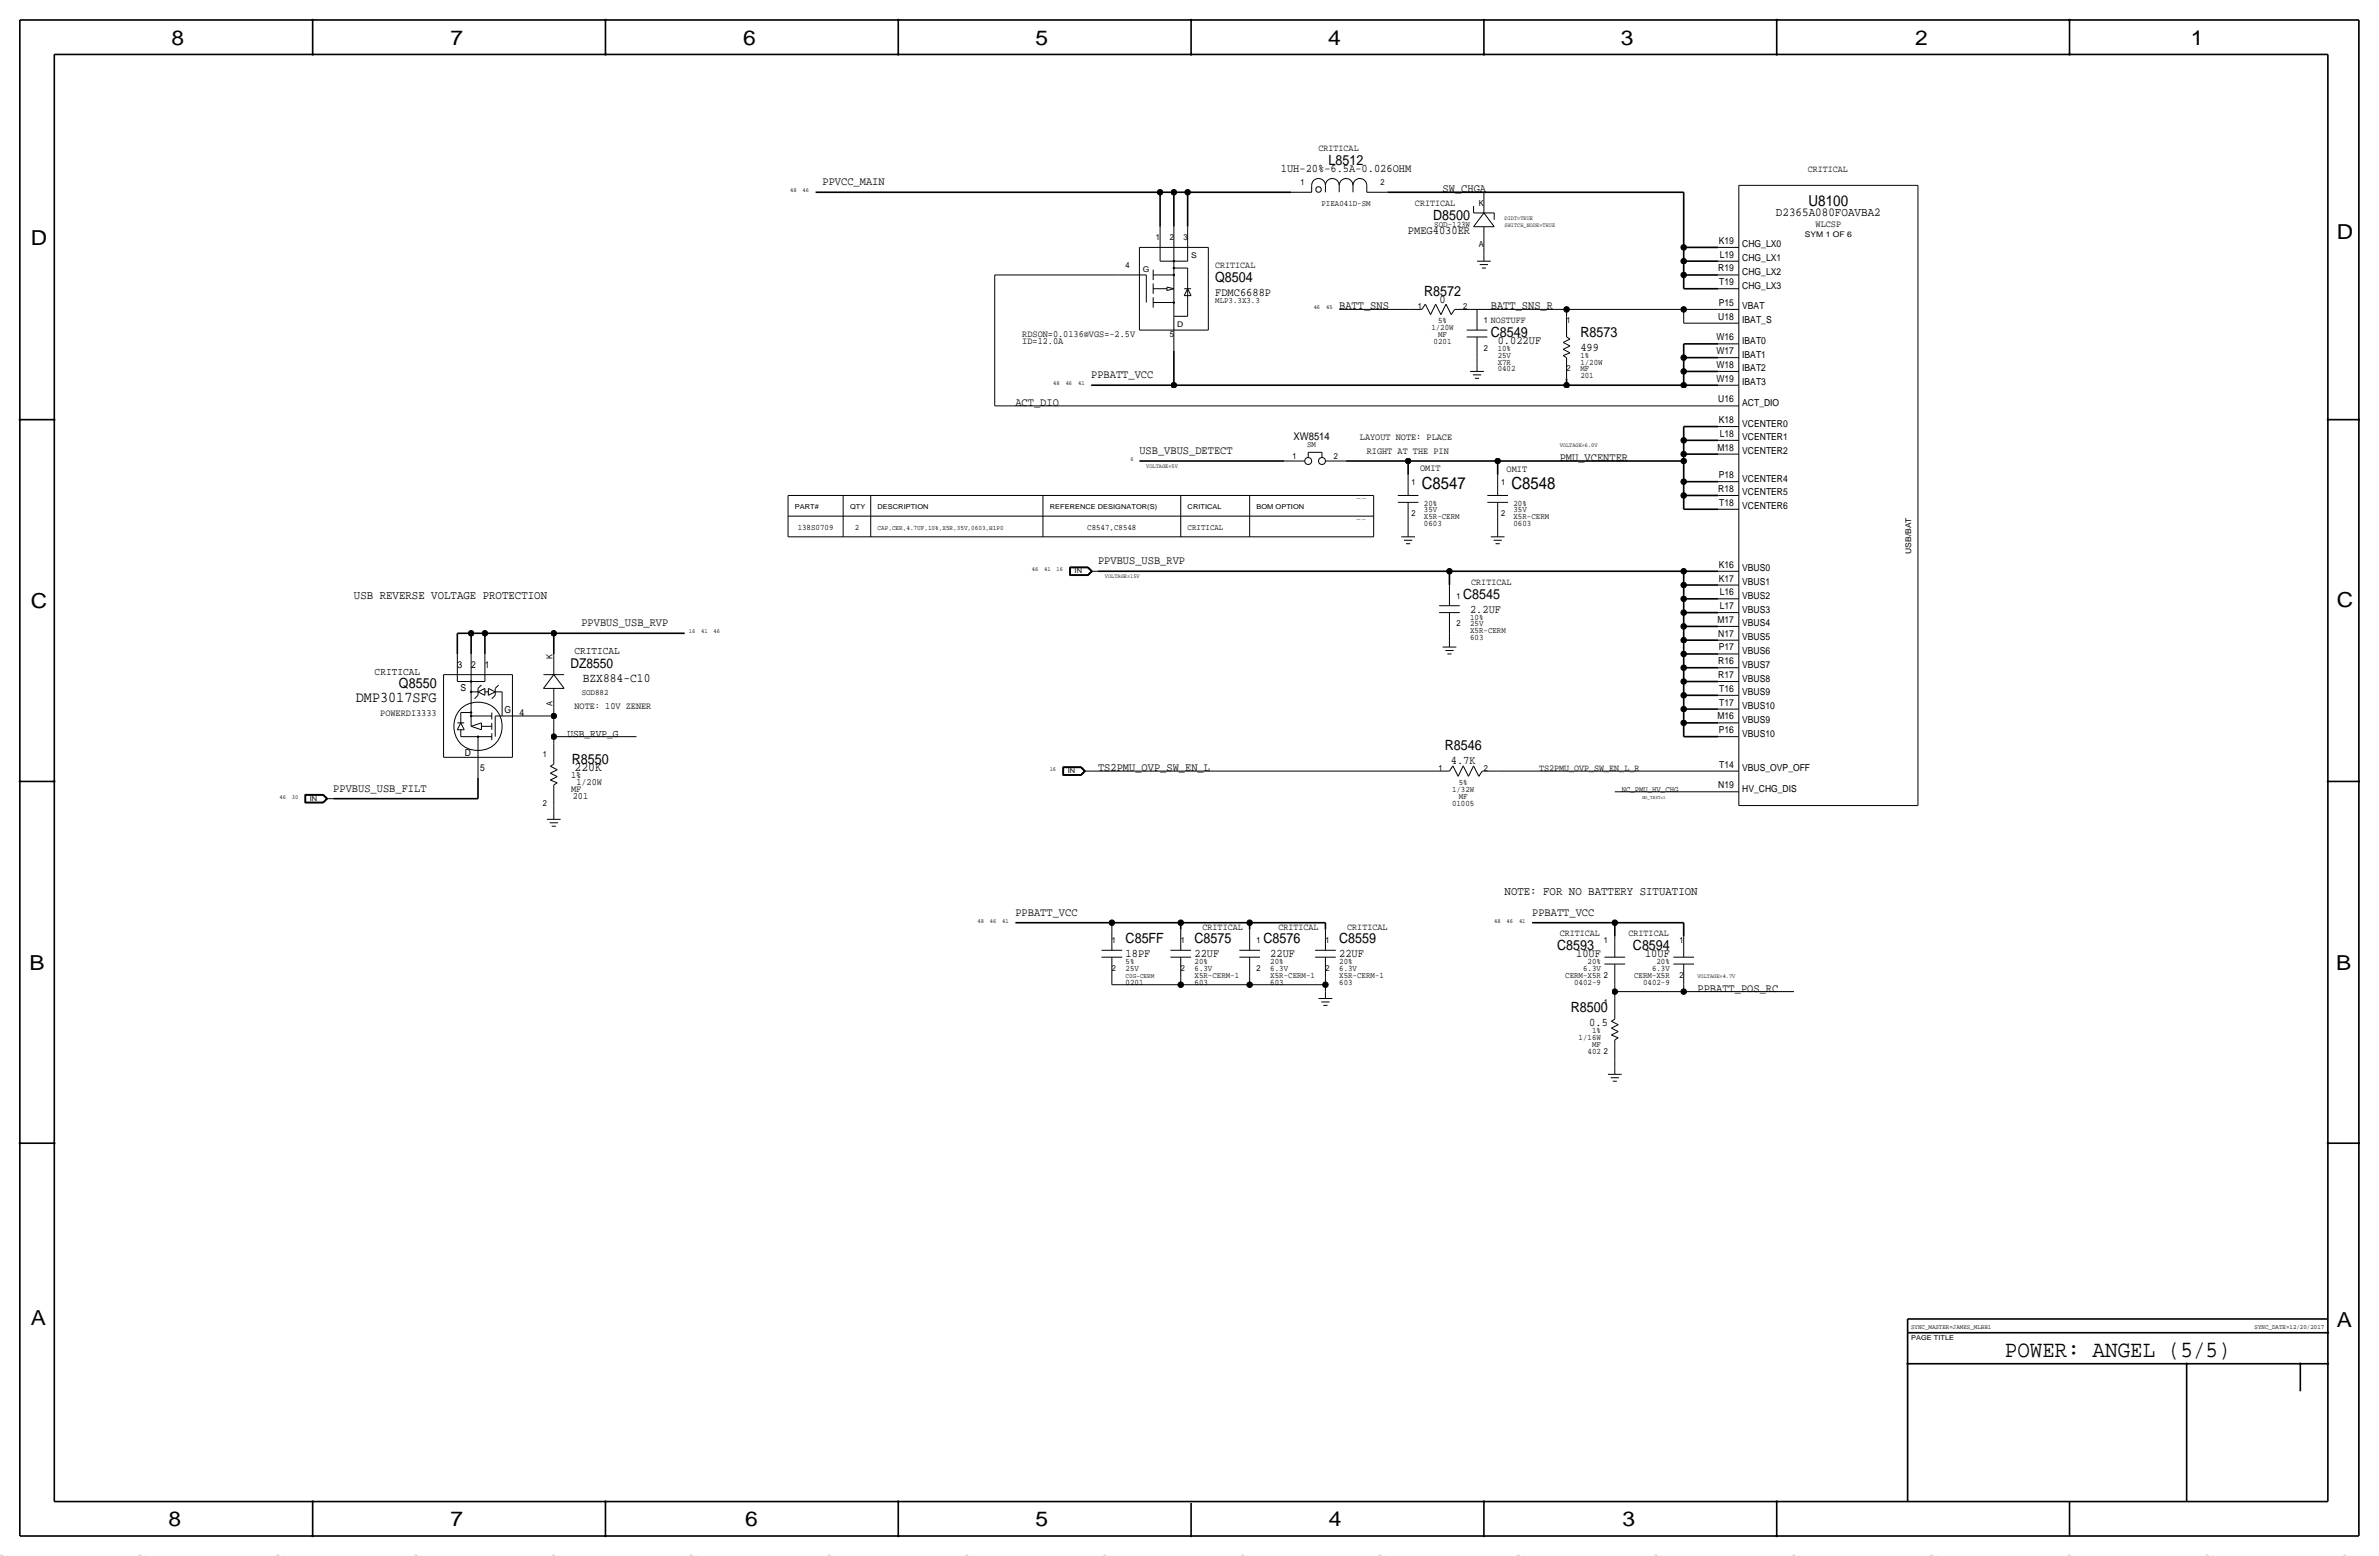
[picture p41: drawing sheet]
<svg xmlns="http://www.w3.org/2000/svg" width="877mm" height="574mm" viewBox="0 0 877 574" stroke-linecap="round" stroke-linejoin="round" font-family="sans-serif">
<defs><g id="words">
<text font-size="8.6" x="739.1" y="500.1">POWER: ANGEL (5/5)</text>
<g font-size="7.6">
<text x="63.2" y="16.5">8</text>
<text x="166.1" y="16.5">7</text>
<text x="274" y="16.5">6</text>
<text x="381.7" y="16.5">5</text>
<text x="489.7" y="16.5">4</text>
<text x="597.6" y="16.5">3</text>
<text x="706.1" y="16.5">2</text>
<text x="807.7" y="16.5">1</text>
<text x="861.5" y="88.1">D</text>
<text x="11.4" y="90.4">D</text>
<text x="11.4" y="224.3">C</text>
<text x="861.5" y="223.8">C</text>
<text x="10.8" y="357.6">B</text>
<text x="861.3" y="357.4">B</text>
<text x="11.3" y="488.4">A</text>
<text x="861.5" y="489.2">A</text>
<text x="62.2" y="562.6">8</text>
<text x="166" y="562.6">7</text>
<text x="274.8" y="562.6">6</text>
<text x="381.7" y="562.6">5</text>
<text x="489.9" y="562.6">4</text>
<text x="598.1" y="562.6">3</text>
</g>
<g font-size="6.2">
<text x="524.2" y="180.1">C8547</text>
<text x="557.2" y="180.1">C8548</text>
</g>
<g font-size="5.6">
<text x="666.8" y="75.9">U8100</text>
<text x="131.2" y="258.8">DMP3017SFG</text>
</g>
<g font-size="5.2">
<text x="489.8" y="60.7">L8512</text>
<text x="528.4" y="81">D8500</text>
<text x="448" y="103.9">Q8504</text>
<text x="525" y="109">R8572</text>
<text x="549.6" y="124.2">C8549</text>
<text x="582.6" y="124.2">R8573</text>
<text x="539.4" y="220.7">C8545</text>
<text x="147.1" y="253.7">Q8550</text>
<text x="210.9" y="281.7">R8550</text>
<text x="532.6" y="276.6">R8546</text>
<text x="415" y="347.7">C85FF</text>
<text x="440.4" y="347.7">C8575</text>
<text x="465.8" y="347.7">C8576</text>
<text x="493.7" y="347.7">C8559</text>
<text x="574.1" y="350.3">C8593</text>
<text x="602" y="350.3">C8594</text>
<text x="579.2" y="373.1">R8500</text>
</g>
<text font-size="5" x="210.3" y="246.1">DZ8550</text>
<g font-size="4.7">
<text x="214.9" y="251.2">BZX884-C10</text>
<text x="211.8" y="284.2">220K</text>
</g>
<text font-size="4.5" x="654.8" y="79.8">D2365A080FOAVBA2</text>
<g font-size="4.4">
<text x="130.5" y="220.7">USB REVERSE VOLTAGE PROTECTION</text>
<text x="554.7" y="329.9">NOTE: FOR NO BATTERY SITUATION</text>
</g>
<g font-size="4.3">
<text x="472.2" y="63.2">1UH-20%-6.5A-0.026OHM</text>
<text x="303.2" y="68.3">PPVCC_MAIN</text>
<text x="531.8" y="70.9">SW_CHGA</text>
<text x="519.1" y="86.1">PMEG4030ER</text>
<text x="448" y="109">FDMC6688P</text>
<text x="530.7" y="111.5">0</text>
<text x="493.7" y="114">BATT_SNS</text>
<text x="549.6" y="114">BATT_SNS_R</text>
<text x="552.1" y="126.7">0.022UF</text>
<text x="582.6" y="129.3">499</text>
<text x="402.3" y="139.4">PPBATT_VCC</text>
<text x="374.4" y="149.6">ACT_DIO</text>
<text x="420.1" y="167.4">USB_VBUS_DETECT</text>
<text x="575" y="169.9">PMU_VCENTER</text>
<text x="404.8" y="208">PPVBUS_USB_RVP</text>
<text x="542" y="225.8">2.2UF</text>
<text x="214.3" y="230.9">PPVBUS_USB_RVP</text>
<text x="534.9" y="281.7">4.7K</text>
<text x="404.8" y="284.2">TS2PMU_OVP_SW_EN_L</text>
<text x="122.9" y="291.8">PPVBUS_USB_FILT</text>
<text x="374.3" y="337.6">PPBATT_VCC</text>
<text x="564.8" y="337.6">PPBATT_VCC</text>
<text x="415" y="352.8">18PF</text>
<text x="440.4" y="352.8">22UF</text>
<text x="468.3" y="352.8">22UF</text>
<text x="493.7" y="352.8">22UF</text>
<text x="581.1" y="352.8">10UF</text>
<text x="606.5" y="352.8">10UF</text>
<text x="625.8" y="365.5">PPBATT_POS_RC</text>
<text x="585.9" y="378.2">0.5</text>
</g>
<g font-size="3.9">
<text x="476.9" y="162.3">XW8514</text>
<text x="211.8" y="241">CRITICAL</text>
<text x="138.1" y="248.7">CRITICAL</text>
<text x="209.2" y="271.5">USB_RVP_G</text>
</g>
<g font-size="3.5">
<text x="486.1" y="55.6">CRITICAL</text>
<text x="666.4" y="63.2">CRITICAL</text>
<text x="521.7" y="75.9">CRITICAL</text>
<text x="669.3" y="83.6">WLCSP</text>
<text x="633.7" y="89.9">K19</text>
<text x="634" y="95">L19</text>
<text x="642.3" y="91.2">CHG_LX0</text>
<text x="448" y="98.8">CRITICAL</text>
<text x="633.5" y="100">R19</text>
<text x="642.3" y="96.3">CHG_LX1</text>
<text x="642.3" y="101.3">CHG_LX2</text>
<text x="633.8" y="105.1">T19</text>
<text x="642.3" y="106.4">CHG_LX3</text>
<text x="633.7" y="112.8">P15</text>
<text x="633.5" y="117.8">U18</text>
<text x="642.3" y="119.1">IBAT_S</text>
<text x="642.3" y="114">VBAT</text>
<text x="376.9" y="124.2">RDSON=0.0136@VGS=-2.5V</text>
<text x="632.8" y="125.4">W16</text>
<text x="376.9" y="126.7">ID=12.0A</text>
<text x="632.8" y="130.5">W17</text>
<text x="642.3" y="126.7">IBAT0</text>
<text x="642.3" y="131.8">IBAT1</text>
<text x="632.8" y="135.6">W18</text>
<text x="642.3" y="136.9">IBAT2</text>
<text x="632.8" y="140.7">W19</text>
<text x="642.3" y="142">IBAT3</text>
<text x="633.5" y="148.3">U16</text>
<text x="642.3" y="149.6">ACT_DIO</text>
<text x="633.7" y="156">K18</text>
<text x="634" y="161">L18</text>
<text x="642.3" y="157.2">VCENTER0</text>
<text x="501.3" y="162.3">LAYOUT NOTE: PLACE</text>
<text x="503.9" y="167.4">RIGHT AT THE PIN</text>
<text x="633.1" y="166.1">M18</text>
<text x="642.3" y="162.3">VCENTER1</text>
<text x="642.3" y="167.4">VCENTER2</text>
<text x="523.5" y="173.7">OMIT</text>
<text x="555.4" y="174.1">OMIT</text>
<text x="633.7" y="176.3">P18</text>
<text x="642.3" y="177.5">VCENTER4</text>
<text x="633.5" y="181.4">R18</text>
<text x="642.3" y="182.6">VCENTER5</text>
<text x="633.8" y="186.4">T18</text>
<text x="642.3" y="187.7">VCENTER6</text>
<text x="633.7" y="209.3">K16</text>
<text x="542.4" y="215.6">CRITICAL</text>
<text x="633.7" y="214.4">K17</text>
<text x="642.3" y="210.6">VBUS0</text>
<text x="642.3" y="215.6">VBUS1</text>
<text x="634" y="219.4">L16</text>
<text x="642.3" y="220.7">VBUS2</text>
<text x="634" y="224.5">L17</text>
<text x="642.3" y="225.8">VBUS3</text>
<text x="633.1" y="229.6">M17</text>
<text x="642.3" y="230.9">VBUS4</text>
<text x="633.5" y="234.7">N17</text>
<text x="633.7" y="239.8">P17</text>
<text x="642.3" y="236">VBUS5</text>
<text x="633.5" y="244.8">R16</text>
<text x="642.3" y="241">VBUS6</text>
<text x="168.6" y="246.1">3</text>
<text x="173.7" y="246.1">2</text>
<text x="178.8" y="246.1">1</text>
<text x="633.5" y="249.9">R17</text>
<text x="642.3" y="246.1">VBUS7</text>
<text x="642.3" y="251.2">VBUS8</text>
<text x="169.8" y="254.7">S</text>
<text x="633.8" y="255">T16</text>
<text x="642.3" y="256.3">VBUS9</text>
<text x="140.2" y="263.9">POWERDI3333</text>
<text x="186" y="262.6">G</text>
<text x="191.5" y="263.9">4</text>
<text x="211.8" y="261.4">NOTE: 10V ZENER</text>
<text x="633.8" y="260.1">T17</text>
<text x="642.3" y="261.4">VBUS10</text>
<text x="633.1" y="265.2">M16</text>
<text x="642.3" y="266.4">VBUS9</text>
<text x="633.7" y="270.3">P16</text>
<text x="642.3" y="271.5">VBUS10</text>
<text x="171.4" y="278.6">D</text>
<text x="177" y="284.2">5</text>
<text x="210.5" y="286.8">1%</text>
<text x="567.4" y="284.2">TS2PMU_OVP_SW_EN_L_R</text>
<text x="633.8" y="283">T14</text>
<text x="642.3" y="284.2">VBUS_OVP_OFF</text>
<text x="210.5" y="291.8">MF</text>
<text x="212.5" y="289.3">1/20W</text>
<text x="633.5" y="290.5">N19</text>
<text x="642.3" y="291.8">HV_CHG_DIS</text>
<text x="211.2" y="294.4">201</text>
<text x="443.4" y="342.6">CRITICAL</text>
<text x="471.3" y="342.6">CRITICAL</text>
<text x="496.7" y="342.6">CRITICAL</text>
<text x="575" y="345.2">CRITICAL</text>
<text x="600.4" y="345.2">CRITICAL</text>
</g>
<g font-size="3.1">
<text x="479.5" y="68.3">1</text>
<text x="509" y="68.3">2</text>
<text x="487.2" y="75.9">PIEA041D-SM</text>
<text x="545.2" y="75.9">K</text>
<text x="528.8" y="83.6">SOD-123W</text>
<text x="426.2" y="88.6">1</text>
<text x="431.2" y="88.6">2</text>
<text x="436.3" y="88.6">3</text>
<text x="545.2" y="91.2">A</text>
<text x="415" y="98.8">4</text>
<text x="448" y="111.5">MLP3.3X3.3</text>
<text x="522.7" y="114">1</text>
<text x="530.2" y="119.1">5%</text>
<text x="539.4" y="114">2</text>
<text x="547.1" y="119.1">1 NOSTUFF</text>
<text x="577.5" y="119.1">1</text>
<text x="431.2" y="124.2">5</text>
<text x="527.7" y="121.7">1/20W</text>
<text x="530.2" y="124.2">MF</text>
<text x="528.5" y="126.7">0201</text>
<text x="547.1" y="129.3">2</text>
<text x="552.1" y="131.8">25V</text>
<text x="552.1" y="129.3">10%</text>
<text x="582.6" y="131.8">1%</text>
<text x="552.1" y="136.9">0402</text>
<text x="552.1" y="134.4">X7R</text>
<text x="577.5" y="136.9">2</text>
<text x="582.6" y="134.4">1/20W</text>
<text x="582.6" y="136.9">MF</text>
<text x="582.6" y="139.4">201</text>
<text x="481.9" y="164.8">SM</text>
<text x="476.5" y="169.2">1</text>
<text x="491.7" y="169.2">2</text>
<text x="520.4" y="178.8">1</text>
<text x="553.4" y="178.8">1</text>
<text x="520.4" y="190.2">2</text>
<text x="525" y="186.4">20%</text>
<text x="525" y="191.3">X5R-CERM</text>
<text x="525" y="188.7">35V</text>
<text x="553.4" y="190.2">2</text>
<text x="558" y="186.4">20%</text>
<text x="558" y="191.3">X5R-CERM</text>
<text x="558" y="188.7">35V</text>
<text x="294.1" y="195.3">138S0709</text>
<text x="315.1" y="195.3">2</text>
<text x="400.8" y="195.3">C8547,C8548</text>
<text x="437.8" y="195.3">CRITICAL</text>
<text x="525" y="193.8">0603</text>
<text x="558" y="193.8">0603</text>
<text x="536.9" y="220.7">1</text>
<text x="536.9" y="230.9">2</text>
<text x="542" y="230.9">25V</text>
<text x="542" y="228.3">10%</text>
<text x="542" y="233.4">X5R-CERM</text>
<text x="542" y="236">603</text>
<text x="203.7" y="243.1" transform="rotate(-90 203.7 243.1)">K</text>
<text x="214.5" y="256.3">SOD882</text>
<text x="203.7" y="260.1" transform="rotate(-90 203.7 260.1)">A</text>
<text x="200.1" y="279.1">1</text>
<text x="530.3" y="284.2">1</text>
<text x="547.1" y="284.2">2</text>
<text x="535.3" y="291.8">1/32W</text>
<text x="537.8" y="289.3">5%</text>
<text x="200.1" y="296.9">2</text>
<text x="535.3" y="296.9">01005</text>
<text x="537.8" y="294.4">MF</text>
<text x="409.9" y="347.7">1</text>
<text x="435.3" y="347.7">1</text>
<text x="463.2" y="347.7">1</text>
<text x="488.6" y="347.7">1</text>
<text x="591.3" y="347.7">1</text>
<text x="619.2" y="347.7">1</text>
<text x="409.9" y="357.9">2</text>
<text x="415" y="357.9">25V</text>
<text x="415" y="355.3">5%</text>
<text x="435.3" y="357.9">2</text>
<text x="440.4" y="357.9">6.3V</text>
<text x="440.4" y="355.3">20%</text>
<text x="463.2" y="357.9">2</text>
<text x="468.3" y="357.9">6.3V</text>
<text x="468.3" y="355.3">20%</text>
<text x="488.6" y="357.9">2</text>
<text x="493.7" y="357.9">6.3V</text>
<text x="493.7" y="355.3">20%</text>
<text x="583.6" y="357.9">6.3V</text>
<text x="585.3" y="355.3">20%</text>
<text x="609" y="357.9">6.3V</text>
<text x="610.7" y="355.3">20%</text>
<text x="415" y="363">0201</text>
<text x="440.4" y="363">603</text>
<text x="440.4" y="360.4">X5R-CERM-1</text>
<text x="468.3" y="363">603</text>
<text x="468.3" y="360.4">X5R-CERM-1</text>
<text x="493.7" y="363">603</text>
<text x="493.7" y="360.4">X5R-CERM-1</text>
<text x="577" y="360.4">CERM-X5R 2</text>
<text x="580.3" y="363">0402-9</text>
<text x="602.4" y="360.4">CERM-X5R</text>
<text x="605.7" y="363">0402-9</text>
<text x="619.2" y="360.4">2</text>
<text x="591.3" y="370.6">1</text>
<text x="582" y="383.3">1/16W</text>
<text x="586.9" y="380.7">1%</text>
<text x="585.3" y="388.4">402</text>
<text x="586.9" y="385.8">MF</text>
<text x="591.3" y="388.4">2</text>
</g>
<text font-size="3" x="597.9" y="291.8">NC_PMU_HV_CHG</text>
<g font-size="2.9">
<text x="665.4" y="87.4">SYM 1 OF 6</text>
<text x="439.1" y="95">S</text>
<text x="421.3" y="100.1">G</text>
<text x="434" y="120.4">D</text>
<text x="704.5" y="204.2" transform="rotate(-90 704.5 204.2)">USB/BAT</text>
</g>
<g font-size="2.8" fill="#b6b6b4">
<text x="0" y="573.5" transform="rotate(45 0 573.5)">=</text>
<text x="101.6" y="573.5" transform="rotate(45 101.6 573.5)">=</text>
<text x="152.4" y="573.5" transform="rotate(45 152.4 573.5)">=</text>
<text x="203.2" y="573.5" transform="rotate(45 203.2 573.5)">=</text>
<text x="355.6" y="573.5" transform="rotate(45 355.6 573.5)">=</text>
<text x="406.4" y="573.5" transform="rotate(45 406.4 573.5)">=</text>
<text x="457.2" y="573.5" transform="rotate(45 457.2 573.5)">=</text>
<text x="609.6" y="573.5" transform="rotate(45 609.6 573.5)">=</text>
<text x="660.4" y="573.5" transform="rotate(45 660.4 573.5)">=</text>
<text x="711.2" y="573.5" transform="rotate(45 711.2 573.5)">=</text>
<text x="863.6" y="573.5" transform="rotate(45 863.6 573.5)">=</text>
</g>
<g font-size="2.5">
<text x="293.1" y="187.7">PART#</text>
<text x="313.4" y="187.7">QTY</text>
<text x="323.5" y="187.7">DESCRIPTION</text>
<text x="387" y="187.7">REFERENCE DESIGNATOR(S)</text>
<text x="437.8" y="187.7">CRITICAL</text>
<text x="463.2" y="187.7">BOM OPTION</text>
<text x="323.5" y="195.3">CAP,CER,4.7UF,10%,X5R,35V,0603,H1P0</text>
<text x="396.2" y="211.3">IN</text>
<text x="393.6" y="285">IN</text>
<text x="114.2" y="295.1">IN</text>
<text x="415" y="360.4">C0G-CERM</text>
<text x="704.5" y="493.8">PAGE TITLE</text>
</g>
<g font-size="2.4">
<text x="704.5" y="490">SYNC_MASTER=JAMES_MLBB1</text>
<text x="831.2" y="490">SYNC_DATE=12/20/2017</text>
</g>
<g font-size="2.3">
<text x="291.3" y="70.9">48</text>
<text x="295.9" y="70.9">46</text>
<text x="484.3" y="114">46</text>
<text x="488.9" y="114">45</text>
<text x="388.3" y="142">48</text>
<text x="392.9" y="142">46</text>
<text x="397.5" y="142">41</text>
<text x="416.8" y="169.9">6</text>
<text x="380.4" y="210.6">46</text>
<text x="385" y="210.6">41</text>
<text x="389.5" y="210.6">16</text>
<text x="254" y="233.4">16</text>
<text x="258.5" y="233.4">41</text>
<text x="263.1" y="233.4">46</text>
<text x="387" y="284.2">16</text>
<text x="103" y="294.4">46</text>
<text x="107.6" y="294.4">30</text>
<text x="360.4" y="340.1">48</text>
<text x="364.9" y="340.1">46</text>
<text x="369.5" y="340.1">41</text>
<text x="550.9" y="340.1">48</text>
<text x="555.5" y="340.1">46</text>
<text x="560" y="340.1">41</text>
</g>
<g font-size="2.2">
<text x="554.7" y="83.6">SWITCH_NODE=TRUE</text>
<text x="554.7" y="81">DIDT=TRUE</text>
<text x="575" y="164.8">VOLTAGE=6.0V</text>
<text x="422.6" y="172.5">VOLTAGE=5V</text>
<text x="407.4" y="213.1">VOLTAGE=15V</text>
<text x="625.8" y="360.4">VOLTAGE=4.7V</text>
</g>
<text font-size="1.8" x="605.5" y="294.4">NO_TEST=1</text>
<g font-size=".4">
<text x="500.1" y="183.9">TABLE_5_HEAD</text>
<text x="500.1" y="191.5">TABLE_5_ITEM</text>
</g>
</g></defs>
<g fill="none" stroke="#000" stroke-width=".37">
<path d="M475.9 70.9h7.7zM483.6 68.3v2.6zM483.6 68.3a2.54 2.54 0 0 1 2.5-2.5 2.54 2.54 0 0 1 2.5 2.5 2.54 2.54 0 0 1 2.6-2.5 2.54 2.54 0 0 1 2.5 2.5 2.54 2.54 0 0 1 2.6-2.5 2.54 2.54 0 0 1 2.5 2.5 2.54 2.54 0 0 1 2.5-2.5 2.54 2.54 0 0 1 2.6 2.5M488.6 68.3v2.6zM493.7 68.3v2.6zM498.8 68.3v2.6zM503.9 70.9h7.6zM503.9 68.3v2.6zM543.3 75.9v2.6zM543.3 78.5h7.6zM547.1 78.5l3.8 5.1zM547.1 78.5l-3.8 5.1z"/>
<path d="M547.1 70.9v7.6zM550.9 78.5v2.5zM641 68.3h66.1zM641 68.3v228.6zM707.1 68.3v228.6zM420.1 91.2v30.5zM420.1 91.2h25.4zM425.1 99.4v3.8zM427.7 83.6v12.7zM427.7 96.3h10.1zM432.8 83.6v32.9zM432.8 98.8h5z"/>
<path d="M437.8 98.8v17.8zM437.8 83.6v12.7zM445.5 91.2v30.5zM543.3 83.6h7.6zM544.5 96.3h5.1zM545.5 97.5h3.1zM546.3 98.8h1.5zM547.1 91.2v2.5zM547.1 93.7v2.6zM547.1 83.6v7.6zM633.4 91.2h7.6zM633.4 96.3h7.6z"/>
<path d="M366.7 101.3h45.7zM366.7 101.3v48.3zM412.4 101.3h10.2zM422.6 101.3v10.2zM425.1 101.3h7.7zM425.1 109.6v3.8zM425.1 111.5h7.7zM425.1 106.4h5.1zM425.1 104.5v3.8zM430.2 107.1l2.6-.7zM430.2 105.8l2.6 .6zM430.2 105.8v1.3z"/>
<path d="M432.8 116.6v12.7zM432.8 116.6h.1M432.8 116.6h5zM436.6 109h2.5zM436.6 106.4h2.5zM437.8 106.4l1.3 2.6zM437.8 106.4l-1.2 2.6zM493.7 114h25.4zM519.1 114h5.1zM525.5 112.1l-1.3 1.9zM525.5 112.1l1.9 3.9zM529.3 112.1l-1.9 3.9z"/>
<path d="M529.3 112.1l1.9 3.9zM533.1 112.1l-1.9 3.9zM533.1 112.1l1.9 3.9zM536.3 114h5.7zM536.3 114l-1.3 2zM542 114h2.5zM544.5 114h33zM544.5 114v7.7zM577.5 114v2.6zM577.5 116.6v7.6zM577.5 114h43.2zM620.7 119.1h12.7z"/>
<path d="M620.7 114v5.1zM620.7 114h12.7zM633.4 101.3h7.6zM633.4 106.4h7.6zM633.4 119.1h7.6zM633.4 114h7.6zM420.1 121.7h25.4zM540.7 124.2h7.6zM540.7 121.7h7.6zM542 136.9h5.1zM543 138.2h3.1zM543.8 139.4h1.5z"/>
<path d="M544.5 131.8v2.6zM544.5 134.4v2.5zM544.5 124.2v7.6zM576.3 131.1l2.5-1.1zM576.3 128.8l2.5-1.3zM576.3 126.2l2.5-1.2zM576.3 131.1l1.2 .7zM576.3 128.8l2.5 1.2zM576.3 126.2l2.5 1.3zM577.5 131.8v7.6zM577.5 124.2l1.3 .8zM633.4 126.7h7.6z"/>
<path d="M633.4 131.8h7.6zM633.4 136.9h7.6zM366.7 149.6h266.7zM633.4 142h7.6zM633.4 157.2h7.6zM633.4 149.6h7.6zM473.4 169.9h7.6zM482.3 166.7v2zM482.3 166.7h5.1zM487.4 166.7v2zM488.6 169.9h7.7zM519.1 175v7.6z"/>
<path d="M552.1 175v7.6zM633.4 162.3h7.6zM633.4 167.4h7.6zM633.4 177.5h7.6zM290.5 182.6v7.6zM290.5 190.2h215.9zM290.5 182.6h215.9zM290.5 190.2v7.7zM290.5 197.9h215.9zM310.8 182.6v7.6zM310.8 190.2v7.7zM321 182.6v7.6z"/>
<path d="M321 190.2v7.7zM384.5 182.6v7.6zM384.5 190.2v7.7zM435.3 182.6v7.6zM435.3 190.2v7.7zM460.7 182.6v7.6zM460.7 190.2v7.7zM506.4 182.6v7.6zM506.4 190.2v7.7zM515.3 185.2h7.6zM515.3 182.6h7.6zM516.6 197.9h5.1z"/>
<path d="M517.6 199.1h3.1zM519.1 185.2v7.6zM519.1 195.3v2.6zM519.1 192.8v2.5zM548.3 185.2h7.7zM548.3 182.6h7.7zM549.6 197.9h5.1zM550.6 199.1h3.1zM552.1 185.2v7.6zM552.1 195.3v2.6zM552.1 192.8v2.5zM633.4 182.6h7.6z"/>
<path d="M633.4 187.7h7.6zM394.4 209v3.1zM394.4 212.1h6.8zM394.4 209h6.8zM394.5 209.1h6.6zM394.5 209.1v2.9zM394.5 212h6.6zM394.6 209.2h6.5zM394.6 209.2v2.7zM394.6 211.9h6.5zM394.7 209.3h6.3zM394.7 209.3v2.5z"/>
<path d="M394.7 211.8h6.3zM401 209.3l1.3 1.3zM401 211.8l1.3-1.2zM401.1 211.9l1.3-1.3zM401.1 209.2l1.3 1.4zM401.1 212l1.5-1.4zM401.1 209.1l1.5 1.5zM401.2 209l1.5 1.6zM401.2 212.1l1.5-1.5zM402.3 210.6h2.5zM518.4 200.4h1.5zM534.4 215.6v7.7z"/>
<path d="M551.4 200.4h1.5zM633.4 210.6h7.6zM633.4 215.6h7.6zM530.6 223.3h7.6zM530.6 225.8h7.6zM531.8 238.5h5.1zM532.8 239.8h3.1zM534.4 225.8v7.6zM534.4 236v2.5zM534.4 233.4v2.6zM633.4 220.7h7.6zM633.4 225.8h7.6z"/>
<path d="M633.4 236h7.6zM633.4 230.9h7.6zM163.5 248.7v30.4zM163.5 248.7h25.4zM168.6 251.2h10.2zM168.6 241v10.2zM173.7 241v26.7zM173.7 255h2.5zM176.2 255l2.6 1.3zM176.2 256.3l-1.2 1.3zM176.2 253.7l1.3-1.2zM176.2 255l2.6-1.3z"/>
<path d="M176.2 253.7v2.6zM178.8 255h1.2zM178.8 253.7v2.6zM178.8 241v10.2zM180 253.7v2.6zM180 256.3l2.6-1.3zM180 253.7l2.6 1.3zM182.6 256.3l-1.3 1.3zM182.6 253.7l1.2-1.2zM182.6 253.7v2.6zM182.6 255h2.5zM185.1 255v8.9z"/>
<path d="M188.9 248.7v30.4zM200.4 248.7h7.6zM200.4 253.7h7.6zM204.2 241v7.7zM204.2 253.7v7.7zM204.2 248.7l-3.8 5zM204.2 248.7l3.8 5zM533.6 241h1.5zM633.4 256.3h7.6zM633.4 241h7.6zM633.4 246.1h7.6zM633.4 251.2h7.6z"/>
<path d="M163.5 279.1h25.4zM168.6 269h2.5zM168.6 266.4h2.5zM169.9 262.6h3.8zM169.9 266.4l-1.3 2.6zM169.9 271.5h11.4zM169.9 269v2.5zM169.9 266.4l1.2 2.6zM169.9 262.6v3.8zM173.7 263.9h7.6zM173.7 267.7l3.8-1.3zM173.7 267.7l3.8 1.3z"/>
<path d="M176.2 271.5v15.3zM177.5 267.7h3.8zM177.5 266.4v2.6zM181.3 270.3v2.5zM181.3 266.4v2.6zM181.3 262.6v2.6zM182.6 263.9v7.6zM182.6 263.9h2.5zM185.2 263.9h.1M185.2 263.9h11.3zM196.5 263.9h7.7zM204.2 274.1v7.6z"/>
<path d="M204.2 271.5h30.4zM204.2 261.4v2.5zM204.2 263.9v7.6zM204.2 271.5v2.6zM633.4 271.5h7.6zM633.4 266.4h7.6zM633.4 261.4h7.6zM112.4 292.8h6.8zM112.4 292.8v3.2zM112.4 296h6.8zM112.5 292.9v3zM112.5 295.9h6.7z"/>
<path d="M112.5 292.9h6.7zM112.6 293v2.8zM112.6 295.8h6.5zM112.6 293h6.5zM112.7 293.1h6.4zM112.7 293.1v2.6zM112.7 295.7h6.4zM119.1 293.1l1.2 1.3zM119.1 295.7l1.2-1.3zM119.1 295.8l1.4-1.4zM119.1 293l1.4 1.4zM119.2 292.9l1.4 1.5z"/>
<path d="M119.2 295.9l1.4-1.5zM119.2 296l1.6-1.6zM119.2 292.8l1.6 1.6zM120.3 294.4h2.6zM202.9 287.5l2.5 1zM202.9 285l2.5 1.3zM202.9 282.4l2.5 1.3zM202.9 287.5l2.5-1.2zM202.9 285l2.5-1.3zM202.9 282.4l1.3-.7zM204.2 289.3l1.2-.8zM204.2 299.5v2.5z"/>
<path d="M204.2 289.3v7.6zM204.2 296.9v2.6zM391.8 282.7v3.1zM391.8 285.8h6.8zM391.8 282.7h6.8zM391.9 282.8h6.7zM391.9 282.8v2.9zM391.9 285.7h6.7zM392 282.9h6.5zM392 282.9v2.7zM392 285.6h6.5zM392.1 283h6.4z"/>
<path d="M392.1 283v2.5zM392.1 285.5h6.4zM398.5 283l1.2 1.2zM398.5 285.5l1.2-1.3zM398.5 285.6l1.4-1.4zM398.5 282.9l1.4 1.3zM398.6 285.7l1.4-1.5zM398.6 282.8l1.4 1.4zM398.6 282.7l1.6 1.5zM398.6 285.8l1.6-1.6zM399.7 284.2h2.6zM402.3 284.2h127z"/>
<path d="M529.3 284.2h5.1zM535.6 282.3l2 3.9zM535.6 282.3l-1.2 1.9zM539.4 282.3l-1.8 3.9zM539.4 282.3l2 3.9zM543.3 282.3l-1.9 3.9zM543.3 282.3l1.9 3.9zM546.5 284.2h5.6zM546.5 284.2l-1.3 2zM552.1 284.2h81.3zM595.3 291.8h38.1zM633.4 284.2h7.6z"/>
<path d="M633.4 291.8h7.6zM641 296.9h66.1zM201.6 302h5.1zM202.6 303.3h3.1zM203.4 304.5h1.5zM406.1 352.8h7.6zM406.1 350.3h7.6zM409.9 342.6v7.7zM409.9 352.8v7.6zM409.9 340.1v2.5zM431.5 352.8h7.6zM431.5 350.3h7.6z"/>
<path d="M435.3 342.6v7.7zM435.3 352.8v7.6zM456.9 352.8h7.6zM456.9 350.3h7.6zM460.7 342.6v7.7zM460.7 352.8v7.6zM484.8 352.8h7.7zM484.8 350.3h7.7zM488.6 342.6v7.7zM488.6 352.8v7.6zM591.5 352.8h7.6zM591.5 355.3h7.6z"/>
<path d="M595.3 345.2v7.6zM595.3 355.3v7.7zM616.9 352.8h7.6zM616.9 355.3h7.6zM620.7 345.2v7.6zM620.7 355.3v7.7zM409.9 360.4v2.6zM409.9 363h25.4zM435.3 363h25.4zM435.3 360.4v2.6zM460.7 360.4v2.6zM460.7 363h27.9z"/>
<path d="M486.1 368h5.1zM487.1 369.3h3.1zM487.9 370.6h1.5zM488.6 365.5v2.5zM488.6 360.4v2.6zM488.6 363v2.5zM594.1 379l2.5 1.2zM594.1 376.4l2.5 1.3zM594.1 379l2.5-1.3zM594.1 376.4l1.2-.7zM595.3 368v7.7zM595.3 363v2.5z"/>
<path d="M595.3 365.5h25.4zM595.3 365.5v2.5zM620.7 365.5h40.7zM620.7 363v2.5zM592.8 396h5.1zM593.8 397.3h3.1zM594.1 381.5l2.5 1zM594.1 381.5l2.5-1.3zM594.6 398.5h1.5zM595.3 383.3l1.3-.8zM595.3 383.3v7.6zM595.3 393.4v2.6z"/>
<path d="M595.3 390.9v2.5z"/>
<circle cx="486.1" cy="69.9" r="1.02"/>
<circle cx="482.3" cy="169.9" r="1.28"/>
<circle cx="487.4" cy="169.9" r="1.28"/>
<circle cx="176.2" cy="267.8" r="9"/>
</g>
<g fill="none" stroke="#000" stroke-width=".6" stroke-linecap="butt">
<path d="M7.3 7.4v558.8zM7.3 7.4h862.3zM115.3 7.4v12.7zM223.2 7.4v12.7zM331.2 7.4v12.7zM439.1 7.4v12.7zM547.1 7.4v12.7zM655 7.4v12.7zM763 7.4v12.7zM869.6 7.4v558.8zM20 20.1v533.4zM20 20.1h838.2z"/>
<path d="M858.2 20.1v533.4zM300.7 70.9h127zM427.7 70.9v12.7zM427.7 70.9h5.1zM432.8 70.9v12.7zM432.8 70.9h5zM437.8 70.9h38.1zM437.8 70.9v12.7zM511.5 70.9h35.6zM547.1 70.9h73.6zM620.7 70.9v20.3zM620.7 96.3v5z"/>
<path d="M620.7 91.2v5.1zM620.7 96.3h12.7zM620.7 91.2h12.7zM620.7 106.4h12.7zM620.7 101.3v5.1zM620.7 101.3h12.7zM432.8 129.3v12.7zM577.5 139.4v2.6zM620.7 126.7h12.7zM620.7 126.7v5.1zM620.7 131.8h12.7zM620.7 131.8v5.1z"/>
<path d="M620.7 136.9h12.7zM620.7 136.9v5.1zM7.3 154.7h12.7zM402.3 142h30.5zM432.8 142h144.7zM577.5 142h43.2zM620.7 157.2h12.7zM620.7 157.2v5.1zM620.7 142h12.7zM858.2 154.7h11.4zM420.1 169.9h53.3zM496.3 169.9h22.8z"/>
<path d="M519.1 169.9h33zM519.1 169.9v5.1zM552.1 169.9v5.1zM552.1 169.9h68.6zM620.7 162.3h12.7zM620.7 162.3v5.1zM620.7 167.4h12.7zM620.7 167.4v2.5zM620.7 169.9v7.6zM620.7 177.5h12.7zM620.7 177.5v5.1zM620.7 182.6h12.7z"/>
<path d="M620.7 182.6v5.1zM620.7 187.7h12.7zM404.8 210.6h129.6zM534.4 210.6v5zM534.4 210.6h86.3zM620.7 215.6v5.1zM620.7 215.6h12.7zM620.7 210.6v5zM620.7 210.6h12.7zM168.6 233.4v7.6zM168.6 233.4h5.1zM173.7 233.4h5.1z"/>
<path d="M173.7 233.4v7.6zM178.8 233.4h25.4zM178.8 233.4v7.6zM204.2 233.4h48.2zM204.2 233.4v7.6zM620.7 236v5zM620.7 236h12.7zM620.7 230.9v5.1zM620.7 230.9h12.7zM620.7 225.8v5.1zM620.7 225.8h12.7zM620.7 220.7v5.1z"/>
<path d="M620.7 220.7h12.7zM620.7 256.3v5.1zM620.7 251.2v5.1zM620.7 256.3h12.7zM620.7 251.2h12.7zM620.7 246.1v5.1zM620.7 246.1h12.7zM620.7 241v5.1zM620.7 241h12.7zM620.7 271.5h12.7zM620.7 266.4v5.1zM620.7 266.4h12.7z"/>
<path d="M620.7 261.4v5zM620.7 261.4h12.7zM7.3 288h12.7zM122.9 294.4h53.3zM176.2 286.8v7.6zM858.2 288h11.4zM374.3 340.1h35.6zM409.9 340.1h25.4zM435.3 340.1h25.4zM435.3 340.1v2.5zM460.7 340.1v2.5zM460.7 340.1h27.9z"/>
<path d="M488.6 340.1v2.5zM564.8 340.1h30.5zM595.3 340.1h25.4zM595.3 340.1v5.1zM620.7 340.1v5.1zM7.3 421.4h12.7zM858.2 421.4h11.4zM703.3 491.2h154.9zM703.3 486.2h154.9zM703.3 486.2v5zM703.3 491.2v62.3zM703.3 502.7h154.9z"/>
<path d="M806.1 502.7v50.8zM848.1 502.7v10.1zM20 553.5h838.2zM115.3 553.5v12.7zM223.2 553.5v12.7zM331.2 553.5v12.7zM439.1 554v12.2zM547.1 553.5v12.7zM655 553.5v12.7zM763 553.5v12.7zM7.3 566.2h862.3z"/>
</g>
<g fill="#000" stroke="#000" stroke-width=".37">
<path d="M115.1 7.2h.4v.3h-.4zM115.1 19.9h.4v.3h-.4zM223 7.2h.4v.3h-.4zM223 19.9h.4v.3h-.4zM331 19.9h.4v.3h-.4zM331 7.2h.4v.3h-.4zM438.9 7.2h.4v.3h-.4zM438.9 19.9h.4v.3h-.4zM546.9 7.2h.4v.3h-.4zM546.9 19.9h.4v.3h-.4zM654.8 19.9h.4v.3h-.4zM654.8 7.2h.4v.3h-.4z"/>
<path d="M762.8 19.9h.4v.3h-.4zM762.8 7.2h.4v.3h-.4zM432.6 96.1h.4v.3h-.4zM432.6 98.6h.4v.4h-.4zM432.6 101.2h.4v.3h-.4zM432.6 111.3h.4v.4h-.4zM7.1 154.5h.4v.4h-.4zM19.8 154.5h.4v.4h-.4zM858 154.5h.4v.4h-.4zM869.5 154.5h.3v.4h-.3zM173.5 254.8h.4v.4h-.4zM173.5 251h.4v.4h-.4z"/>
<path d="M173.5 263.7h.4v.4h-.4zM173.5 262.5h.4v.3h-.4zM176 271.4h.4v.3h-.4zM7.1 287.9h.4v.3h-.4zM19.8 287.9h.4v.3h-.4zM858 287.9h.4v.3h-.4zM869.5 287.9h.3v.3h-.3zM7.1 421.2h.4v.4h-.4zM19.8 421.2h.4v.4h-.4zM858 421.2h.4v.4h-.4zM869.5 421.2h.3v.4h-.3zM858 491.1h.4v.3h-.4z"/>
<path d="M703.1 502.5h.4v.3h-.4zM806 502.5h.3v.3h-.3zM847.9 502.5h.3v.3h-.3zM858 502.5h.4v.3h-.4zM115.1 553.3h.4v.3h-.4zM223 553.3h.4v.3h-.4zM331 553.3h.4v.3h-.4zM546.9 553.3h.4v.3h-.4zM654.8 553.3h.4v.3h-.4zM115.1 566h.4v.3h-.4zM223 566h.4v.3h-.4zM331 566h.4v.3h-.4z"/>
<path d="M438.9 566h.4v.3h-.4zM546.9 566h.4v.3h-.4zM654.8 566h.4v.3h-.4z"/>
<circle cx="427.7" cy="70.9" r="1.02"/>
<circle cx="432.8" cy="70.9" r="1.02"/>
<circle cx="437.8" cy="70.9" r="1.02"/>
<circle cx="620.7" cy="91.2" r="1.02"/>
<circle cx="620.7" cy="96.3" r="1.02"/>
<circle cx="577.5" cy="114" r="1.02"/>
<circle cx="620.7" cy="101.3" r="1.02"/>
<circle cx="620.7" cy="114" r="1.02"/>
<circle cx="620.7" cy="131.8" r="1.02"/>
<circle cx="620.7" cy="136.9" r="1.02"/>
<circle cx="432.8" cy="142" r="1.02"/>
<circle cx="577.5" cy="142" r="1.02"/>
<circle cx="620.7" cy="142" r="1.02"/>
<circle cx="519.1" cy="169.9" r="1.02"/>
<circle cx="552.1" cy="169.9" r="1.02"/>
<circle cx="620.7" cy="167.4" r="1.02"/>
<circle cx="620.7" cy="177.5" r="1.02"/>
<circle cx="620.7" cy="169.9" r="1.02"/>
<circle cx="620.7" cy="162.3" r="1.02"/>
<circle cx="620.7" cy="182.6" r="1.02"/>
<circle cx="534.4" cy="210.6" r="1.02"/>
<circle cx="620.7" cy="215.6" r="1.02"/>
<circle cx="620.7" cy="210.6" r="1.02"/>
<circle cx="173.7" cy="233.4" r="1.02"/>
<circle cx="178.8" cy="233.4" r="1.02"/>
<circle cx="204.2" cy="233.4" r="1.02"/>
<circle cx="620.7" cy="236" r="1.02"/>
<circle cx="620.7" cy="230.9" r="1.02"/>
<circle cx="620.7" cy="225.8" r="1.02"/>
<circle cx="620.7" cy="220.7" r="1.02"/>
<circle cx="620.7" cy="256.3" r="1.02"/>
<circle cx="620.7" cy="251.2" r="1.02"/>
<circle cx="620.7" cy="246.1" r="1.02"/>
<circle cx="620.7" cy="241" r="1.02"/>
<circle cx="204.2" cy="271.5" r="1.02"/>
<circle cx="204.2" cy="263.9" r="1.02"/>
<circle cx="620.7" cy="266.4" r="1.02"/>
<circle cx="620.7" cy="261.4" r="1.02"/>
<circle cx="409.9" cy="340.1" r="1.02"/>
<circle cx="435.3" cy="340.1" r="1.02"/>
<circle cx="460.7" cy="340.1" r="1.02"/>
<circle cx="595.3" cy="340.1" r="1.02"/>
<circle cx="435.3" cy="363" r="1.02"/>
<circle cx="460.7" cy="363" r="1.02"/>
<circle cx="488.6" cy="363" r="1.02"/>
<circle cx="595.3" cy="365.5" r="1.02"/>
<circle cx="620.7" cy="365.5" r="1.02"/>
</g>
<use href="#words"/>
</svg>
